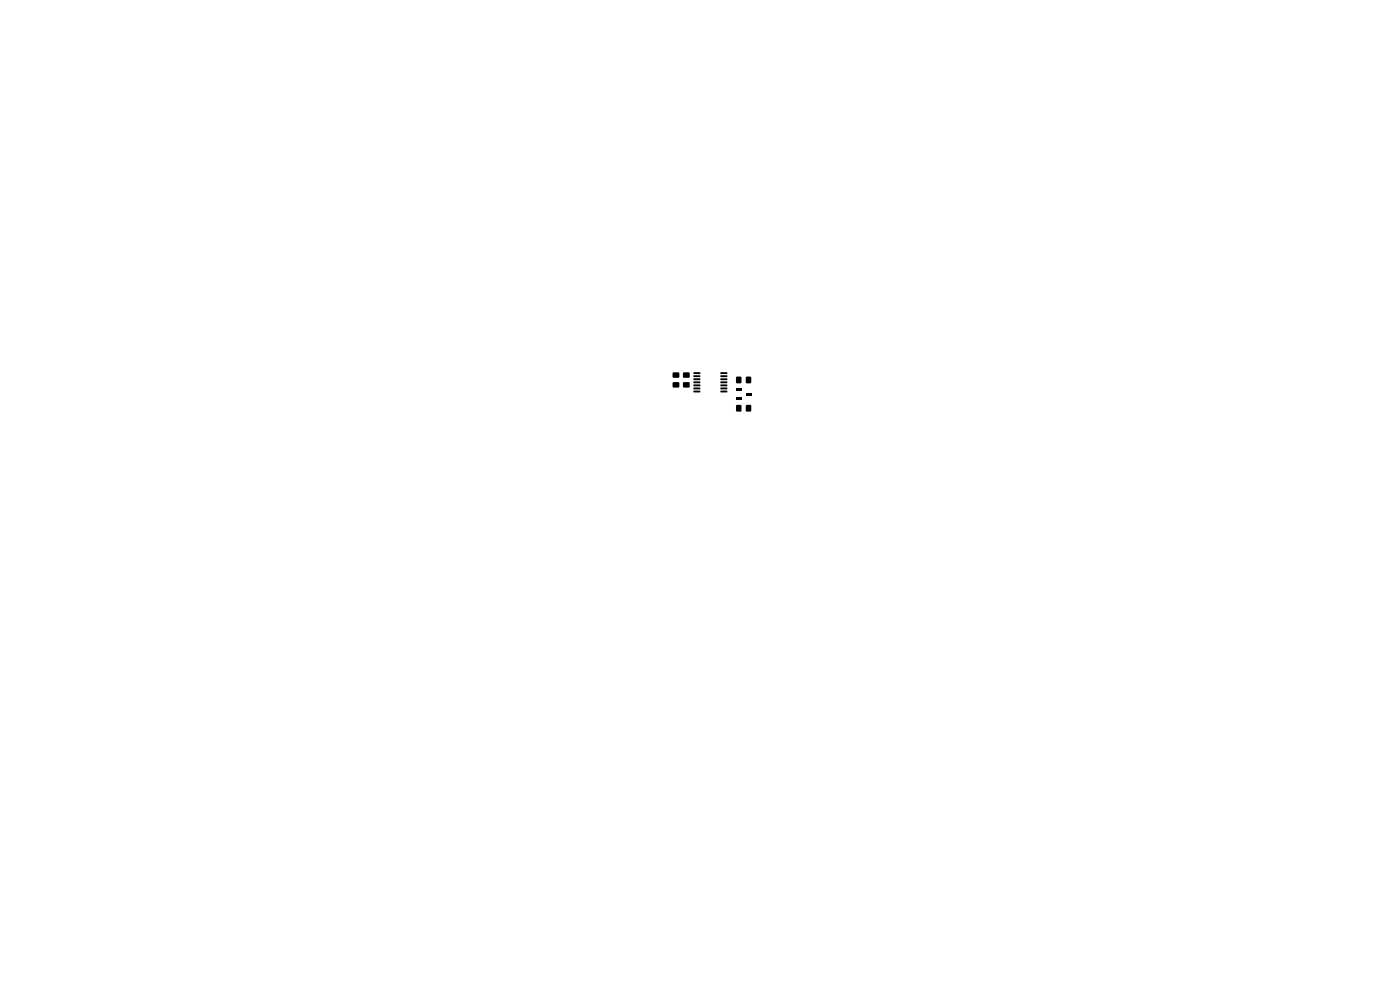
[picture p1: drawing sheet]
<svg xmlns="http://www.w3.org/2000/svg" width="297mm" height="210mm" viewBox="0 0 297 210" stroke-linecap="round" stroke-linejoin="round" font-family="sans-serif">
<g fill="#000">
<path d="M142.7 79h1.4v1.1h-1.4zM144.9 79h1.4v1.1h-1.4zM147.1 79h1.4l.1 .3h-1.4zM147.1 79.6h1.4l.1 .3-1.4 .1zM152.9 79.6h1.3l.1 .3-1.4 .1zM152.9 79h1.3l.1 .3h-1.4zM142.7 81.1h1.4v1.1h-1.4zM144.9 81.1h1.4v1.1h-1.4zM147.1 80.3h1.4l.1 .3h-1.4zM147.1 80.9h1.4l.1 .3-1.4 .1zM147.1 81.6h1.4l.1 .3h-1.4zM147.1 82.2h1.4l.1 .3-1.4 .1z"/>
<path d="M147.1 82.9h1.4l.1 .3h-1.4zM152.9 82.9h1.3l.1 .3h-1.4zM152.9 82.2h1.3l.1 .3-1.4 .1zM152.9 81.6h1.3l.1 .3h-1.4zM152.9 80.9h1.3l.1 .3-1.4 .1zM152.9 80.3h1.3l.1 .3h-1.4zM156.2 85.9h1v1.4h-1zM156.2 79.9h1v1.4h-1zM156.1 82.4h1.3v.6h-1.3zM156.1 84.3h1.3v.6h-1.3zM158.3 85.9h1v1.4h-1zM158.3 79.9h1v1.4h-1z"/>
<path d="M158.2 83.3h1.3v.6h-1.3z"/>
</g>
</svg>
